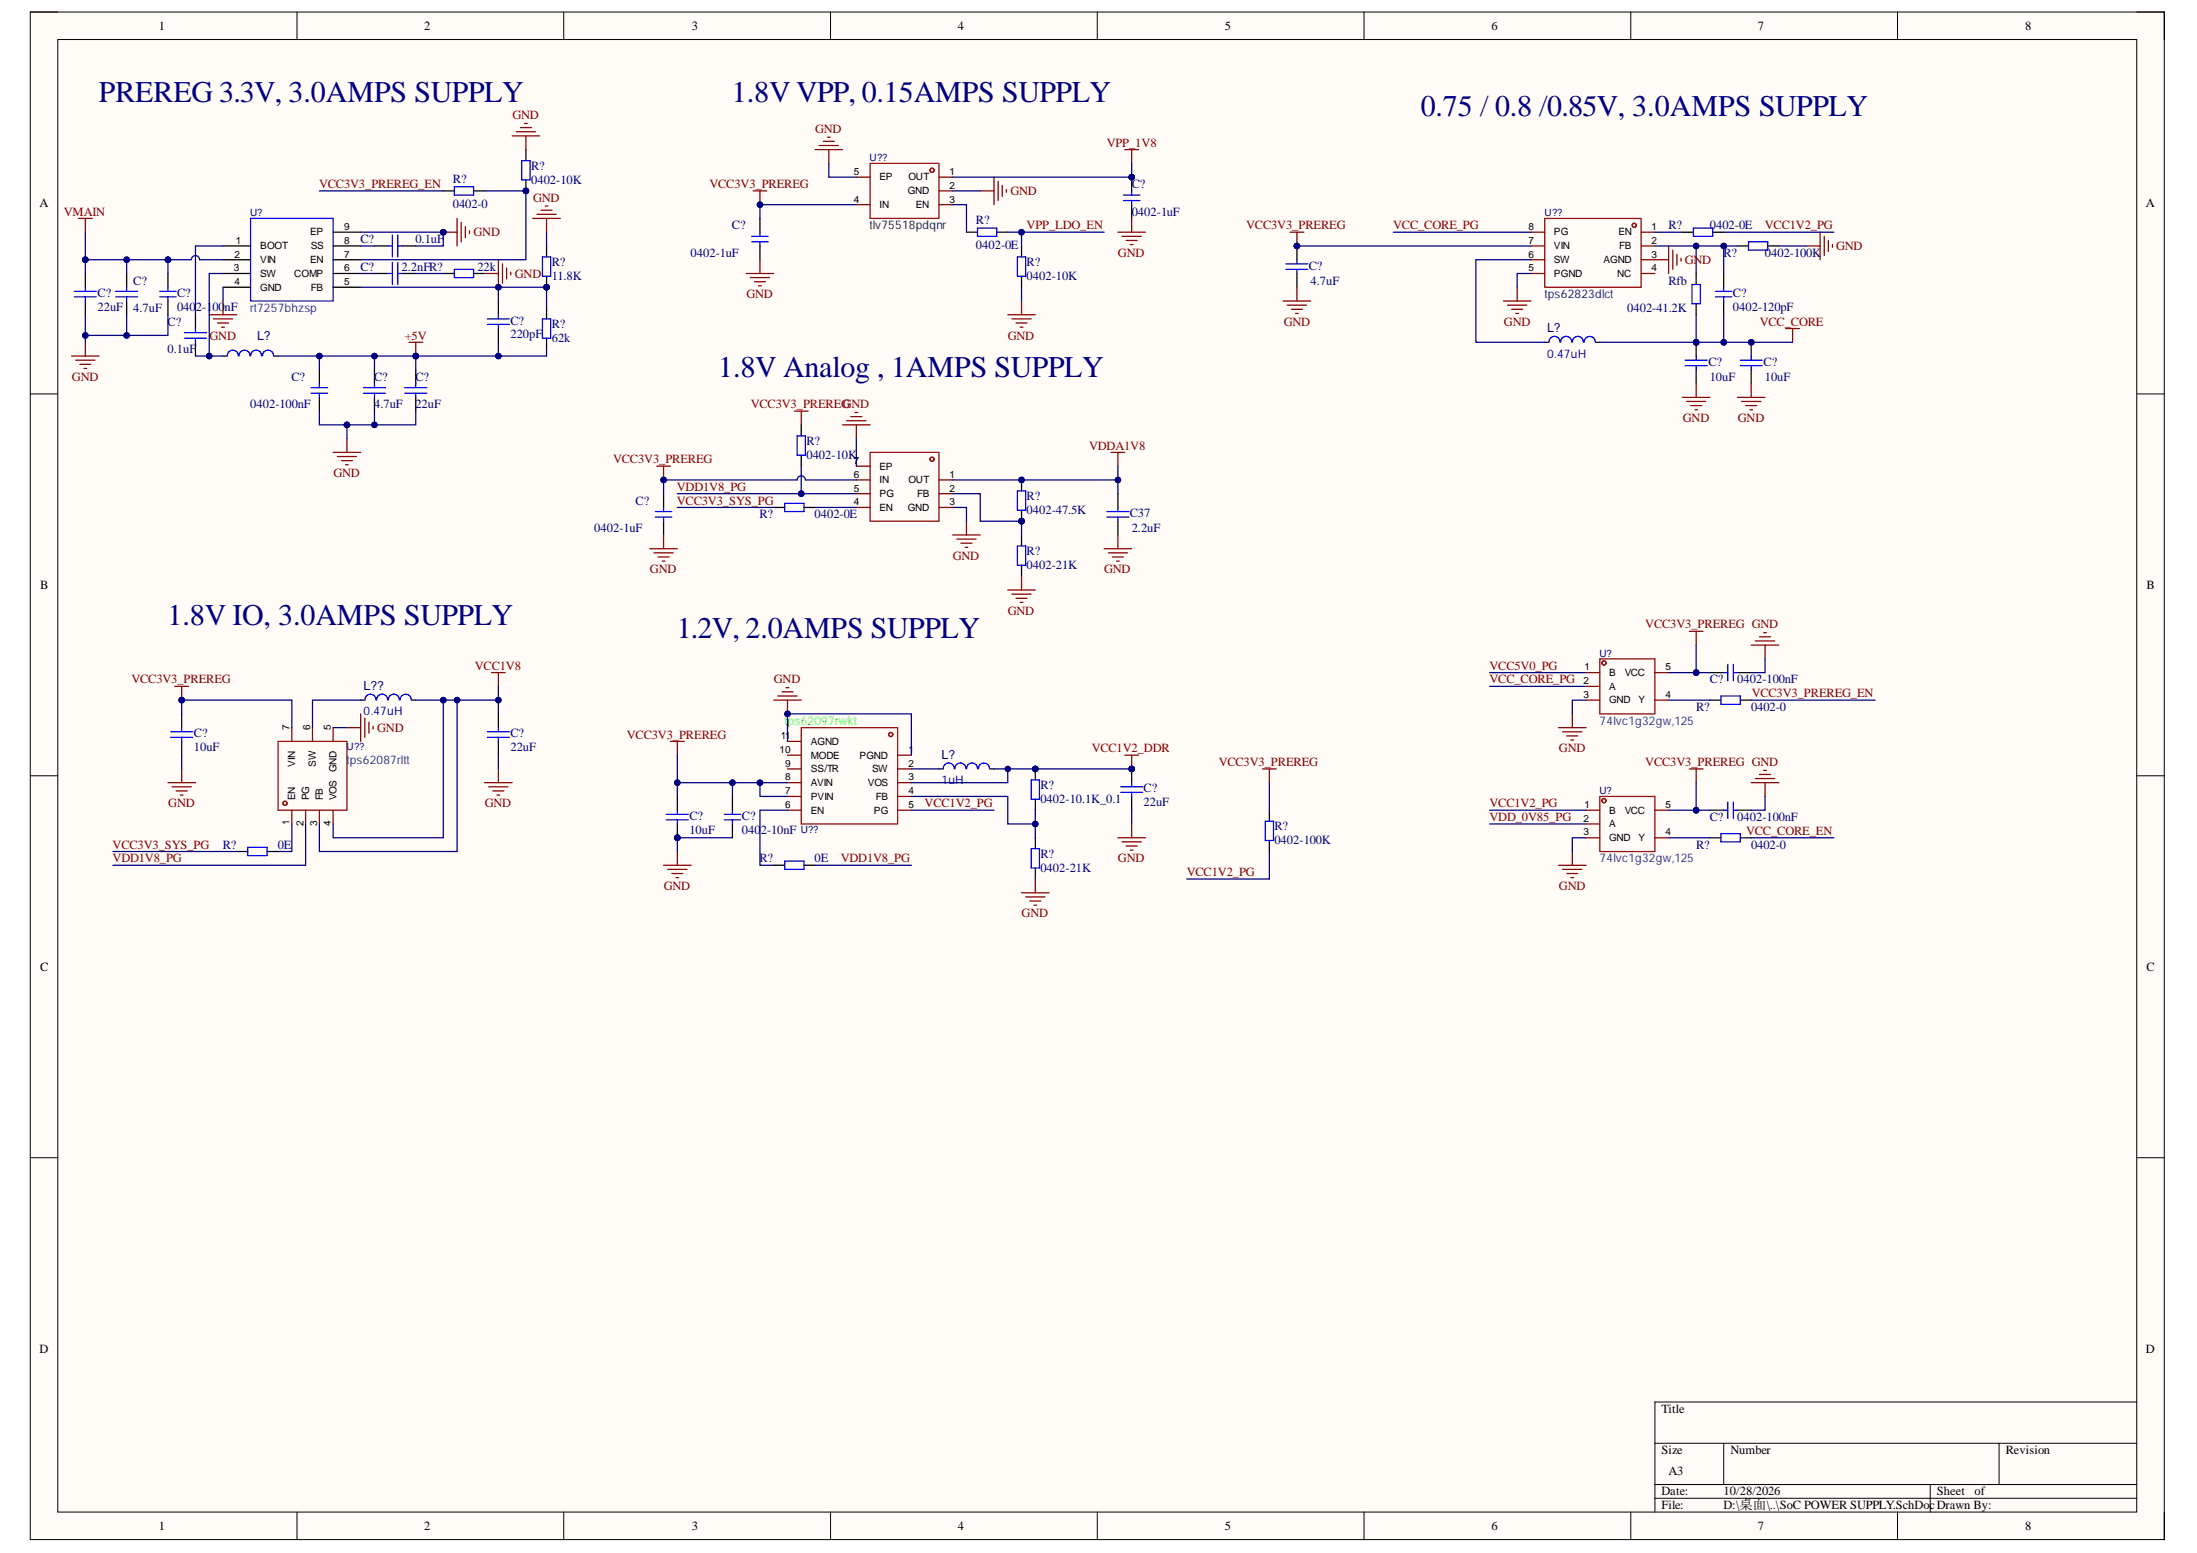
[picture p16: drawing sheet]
<svg xmlns="http://www.w3.org/2000/svg" width="297mm" height="210mm" viewBox="0 0 297 210" stroke-linecap="round" stroke-linejoin="round" font-family="sans-serif">
<defs><g id="words">
<g font-size="4.1" fill="#000080">
<text x="13.4" y="13.8">PREREG 3.3V, 3.0AMPS SUPPLY</text>
<text x="99" y="13.8">1.8V VPP, 0.15AMPS SUPPLY</text>
<text x="192.1" y="15.6">0.75 / 0.8 /0.85V, 3.0AMPS SUPPLY</text>
<text x="97.1" y="51">1.8V Analog , 1AMPS SUPPLY</text>
<text x="22.7" y="84.4">1.8V IO, 3.0AMPS SUPPLY</text>
<text x="91.5" y="86.3">1.2V, 2.0AMPS SUPPLY</text>
</g>
<g font-size="1.7">
<text x="21.5" y="4.1">1</text>
<text x="57.3" y="4.1">2</text>
<text x="93.5" y="4.1">3</text>
<text x="129.5" y="4.1">4</text>
<text x="165.6" y="4.1">5</text>
<text x="201.6" y="4.1">6</text>
<text x="237.7" y="4.1">7</text>
<text x="273.8" y="4.1">8</text>
<text x="5.3" y="28">A</text>
<text x="290.1" y="28">A</text>
<text x="5.4" y="79.6">B</text>
<text x="290.2" y="79.6">B</text>
<text x="5.4" y="131.2">C</text>
<text x="290.2" y="131.2">C</text>
<text x="5.3" y="182.8">D</text>
<text x="290.1" y="182.8">D</text>
<text x="224.7" y="190.9">Title</text>
<text x="224.7" y="196.5">Size</text>
<text x="234" y="196.5">Number</text>
<text x="271.2" y="196.5">Revision</text>
<text x="224.7" y="202.1">Date:</text>
<text x="224.7" y="203.9">File:</text>
<text x="225.6" y="199.3">A3</text>
<text x="233" y="202.1">10/28/2026</text>
<text x="233" y="203.9">D:\桌面\..\SoC POWER SUPPLY.SchDocDrawn By:</text>
<text x="261.9" y="202.1">Sheet</text>
<text x="266.9" y="202.1">of</text>
<text x="21.5" y="206.7">1</text>
<text x="57.3" y="206.7">2</text>
<text x="93.5" y="206.7">3</text>
<text x="129.5" y="206.7">4</text>
<text x="165.6" y="206.7">5</text>
<text x="201.6" y="206.7">6</text>
<text x="237.7" y="206.7">7</text>
<text x="273.8" y="206.7">8</text>
</g>
<g font-size="1.7" fill="#800000">
<text x="69.3" y="16.1">GND</text>
<text x="110.2" y="18">GND</text>
<text x="149.6" y="19.9">VPP_1V8</text>
<text x="8.6" y="29.2">VMAIN</text>
<text x="43.1" y="25.4">VCC3V3_PREREG_EN</text>
<text x="72.1" y="27.3">GND</text>
<text x="95.9" y="25.4">VCC3V3_PREREG</text>
<text x="136.6" y="26.4">GND</text>
<text x="64" y="31.9">GND</text>
<text x="138.8" y="31">VPP_LDO_EN</text>
<text x="151.1" y="34.7">GND</text>
<text x="168.5" y="31">VCC3V3_PREREG</text>
<text x="188.4" y="31">VCC_CORE_PG</text>
<text x="227.8" y="35.7">GND</text>
<text x="238.6" y="31">VCC1V2_PG</text>
<text x="248.2" y="33.8">GND</text>
<text x="69.6" y="37.5">GND</text>
<text x="100.9" y="40.3">GND</text>
<text x="28.3" y="45.9">GND</text>
<text x="54.7" y="45.9">+5V</text>
<text x="136.3" y="45.9">GND</text>
<text x="173.6" y="44">GND</text>
<text x="203.3" y="44">GND</text>
<text x="237.9" y="44">VCC_CORE</text>
<text x="9.7" y="51.5">GND</text>
<text x="101.5" y="55.2">VCC3V3_PREREG</text>
<text x="113.9" y="55.2">GND</text>
<text x="227.5" y="57">GND</text>
<text x="235" y="57">GND</text>
<text x="45.1" y="64.5">GND</text>
<text x="82.9" y="62.6">VCC3V3_PREREG</text>
<text x="147.3" y="60.8">VDDA1V8</text>
<text x="91.5" y="66.3">VDD1V8_PG</text>
<text x="91.5" y="68.2">VCC3V3_SYS_PG</text>
<text x="87.9" y="77.5">GND</text>
<text x="128.8" y="75.6">GND</text>
<text x="149.3" y="77.5">GND</text>
<text x="136.3" y="83.1">GND</text>
<text x="222.5" y="84.9">VCC3V3_PREREG GND</text>
<text x="17.8" y="92.4">VCC3V3_PREREG</text>
<text x="64.2" y="90.5">VCC1V8</text>
<text x="104.6" y="92.4">GND</text>
<text x="201.4" y="90.5">VCC5V0_PG</text>
<text x="201.4" y="92.4">VCC_CORE_PG</text>
<text x="236.8" y="94.2">VCC3V3_PREREG_EN</text>
<text x="51" y="98.9">GND</text>
<text x="84.8" y="99.8">VCC3V3_PREREG</text>
<text x="147.6" y="101.7">VCC1V2_DDR</text>
<text x="210.8" y="101.7">GND</text>
<text x="164.8" y="103.5">VCC3V3_PREREG</text>
<text x="222.5" y="103.5">VCC3V3_PREREG GND</text>
<text x="22.8" y="109.1">GND</text>
<text x="65.6" y="109.1">GND</text>
<text x="125" y="109.1">VCC1V2_PG</text>
<text x="201.4" y="109.1">VCC1V2_PG</text>
<text x="201.4" y="111">VDD_0V85_PG</text>
<text x="236.1" y="112.8">VCC_CORE_EN</text>
<text x="15.2" y="116.6">VDD1V8_PG</text>
<text x="15.2" y="114.7">VCC3V3_SYS_PG</text>
<text x="113.7" y="116.6">VDD1V8_PG</text>
<text x="151.1" y="116.6">GND</text>
<text x="160.5" y="118.4">VCC1V2_PG</text>
<text x="89.7" y="120.3">GND</text>
<text x="138.1" y="124">GND</text>
<text x="210.8" y="120.3">GND</text>
</g>
<g font-size="1.7" fill="#000080">
<text x="71.8" y="23">R?</text>
<text x="61.2" y="24.7">R?</text>
<text x="61.2" y="28.1">0402-0</text>
<text x="71.8" y="24.8">0402-10K</text>
<text x="153" y="25.4">C?</text>
<text x="153" y="29.2">0402-1uF</text>
<text x="48.7" y="32.9">C?</text>
<text x="56.2" y="32.9">0.1uF</text>
<text x="93.4" y="34.7">0402-1uF</text>
<text x="99" y="31">C?</text>
<text x="131.9" y="30.3">R?</text>
<text x="131.9" y="33.6">0402-0E</text>
<text x="225.6" y="31">R?</text>
<text x="231.2" y="31">0402-0E</text>
<text x="233" y="34.7">R?</text>
<text x="238.6" y="34.7">0402-100K</text>
<text x="13.2" y="40.1">C?</text>
<text x="18" y="38.5">C?</text>
<text x="23.9" y="40.1">C?</text>
<text x="48.7" y="36.6">C?</text>
<text x="54.3" y="36.6">2.2nFR?</text>
<text x="64.5" y="36.6">22k</text>
<text x="74.6" y="36">R?</text>
<text x="74.6" y="37.9">11.8K</text>
<text x="138.8" y="36">R?</text>
<text x="138.8" y="37.9">0402-10K</text>
<text x="176.9" y="36.4">C?</text>
<text x="177.2" y="38.5">4.7uF</text>
<text x="225.6" y="38.5">Rfb</text>
<text x="234.3" y="40.1">C?</text>
<text x="13.2" y="42">22uF</text>
<text x="18" y="42.2">4.7uF</text>
<text x="22.7" y="44">C?</text>
<text x="22.7" y="47.8">0.1uF</text>
<text x="23.9" y="42">0402-100nF</text>
<text x="34.8" y="45.9">L?</text>
<text x="69" y="43.9">C?</text>
<text x="69" y="45.7">220pF</text>
<text x="74.6" y="44.4">R?</text>
<text x="74.6" y="46.2">62k</text>
<text x="209.2" y="44.9">L?</text>
<text x="220" y="42.2">0402-41.2K</text>
<text x="234.3" y="42">0402-120pF</text>
<text x="39.4" y="51.5">C?</text>
<text x="50.6" y="51.5">C?</text>
<text x="56.2" y="51.5">C?</text>
<text x="231" y="49.4">C?</text>
<text x="231.2" y="51.5">10uF</text>
<text x="238.4" y="49.4">C?</text>
<text x="238.6" y="51.5">10uF</text>
<text x="33.8" y="55.2">0402-100nF</text>
<text x="50.6" y="55.2">4.7uF</text>
<text x="56.2" y="55.2">22uF</text>
<text x="109" y="60.2">R?</text>
<text x="109" y="62">0402-10K</text>
<text x="80.4" y="71.9">0402-1uF</text>
<text x="85.9" y="68.2">C?</text>
<text x="102.7" y="70.1">R?</text>
<text x="110.1" y="70.1">0402-0E</text>
<text x="138.8" y="67.6">R?</text>
<text x="138.8" y="69.5">0402-47.5K</text>
<text x="152.8" y="69.9">C37</text>
<text x="153" y="71.9">2.2uF</text>
<text x="138.8" y="75.1">R?</text>
<text x="138.8" y="76.9">0402-21K</text>
<text x="49.1" y="93.2">L??</text>
<text x="231.2" y="92.4">C?</text>
<text x="234.9" y="92.4">0402-100nF</text>
<text x="26.2" y="99.6">C?</text>
<text x="26.2" y="101.5">10uF</text>
<text x="69" y="99.6">C?</text>
<text x="69" y="101.5">22uF</text>
<text x="229.3" y="96.1">R?</text>
<text x="236.7" y="96.1">0402-0</text>
<text x="127.3" y="102.5">L?</text>
<text x="140.7" y="106.7">R?</text>
<text x="154.6" y="107.1">C?</text>
<text x="93.2" y="110.8">C?</text>
<text x="93.2" y="112.7">10uF</text>
<text x="100.3" y="110.8">C?</text>
<text x="100.3" y="112.7">0402-10nF</text>
<text x="140.7" y="108.5">0402-10.1K_0.1</text>
<text x="154.6" y="108.9">22uF</text>
<text x="172.3" y="112.2">R?</text>
<text x="231.2" y="111">C?</text>
<text x="234.9" y="111">0402-100nF</text>
<text x="30.1" y="114.7">R?</text>
<text x="37.6" y="114.7">0E</text>
<text x="102.7" y="116.6">R?</text>
<text x="110.1" y="116.6">0E</text>
<text x="140.7" y="116">R?</text>
<text x="140.7" y="117.8">0402-21K</text>
<text x="172.3" y="114.1">0402-100K</text>
<text x="229.3" y="114.7">R?</text>
<text x="236.7" y="114.7">0402-0</text>
</g>
<text font-size="1.6" fill="#0c343d" x="117.6" y="31">tlv75518pdqnr</text>
<text font-size="1.6" fill="#073763" x="208.8" y="40.3">tps62823dlct</text>
<g font-size="1.6" fill="#1c4587">
<text x="33.8" y="42.2">rt7257bhzsp</text>
<text x="216.3" y="98">74lvc1g32gw,125</text>
<text x="46.9" y="103.2">t</text>
<text x="47.3" y="103.2">ps62087rltt</text>
<text x="216.3" y="116.6">74lvc1g32gw,125</text>
</g>
<g font-size="1.6" fill="#00f">
<text x="209.2" y="48.3">0.47uH</text>
<text x="49.1" y="96.7">0.47uH</text>
<text x="127.3" y="106">1uH</text>
</g>
<g font-size="1.6" fill="#0f0">
<text x="106.1" y="98">t</text>
<text x="106.5" y="98">ps62097rwkt</text>
</g>
<g font-size="1.4">
<text x="115.5" y="23.7">5</text>
<text x="128.4" y="23.7">1</text>
<text x="115.5" y="27.4">4</text>
<text x="118.9" y="28.1">IN</text>
<text x="118.9" y="24.3">EP</text>
<text x="122.7" y="26.2">GND</text>
<text x="122.8" y="24.3">OUT</text>
<text x="123.8" y="28.1">EN</text>
<text x="128.4" y="25.5">2</text>
<text x="128.4" y="27.4">3</text>
<text x="31.7" y="34.8">2</text>
<text x="31.9" y="33">1</text>
<text x="35.2" y="33.7">BOOT</text>
<text x="35.2" y="35.6">VIN</text>
<text x="42" y="35.6">EN</text>
<text x="42" y="31.8">EP</text>
<text x="42" y="33.7">SS</text>
<text x="46.5" y="34.8">7</text>
<text x="46.5" y="33">8</text>
<text x="46.5" y="31.1">9</text>
<text x="206.6" y="34.8">6</text>
<text x="206.6" y="33">7</text>
<text x="206.6" y="31.1">8</text>
<text x="210.1" y="35.6">SW</text>
<text x="210.1" y="33.7">VIN</text>
<text x="210.1" y="31.8">PG</text>
<text x="216.8" y="35.6">AGND</text>
<text x="218.8" y="31.8">EN</text>
<text x="218.9" y="33.7">FB</text>
<text x="223.3" y="31.1">1</text>
<text x="223.3" y="33">2</text>
<text x="223.3" y="34.8">3</text>
<text x="31.6" y="36.7">3</text>
<text x="31.7" y="38.5">4</text>
<text x="35.2" y="37.4">SW</text>
<text x="35.2" y="39.3">GND</text>
<text x="39.8" y="37.4">COMP</text>
<text x="42" y="39.3">FB</text>
<text x="46.5" y="38.5">5</text>
<text x="46.5" y="36.7">6</text>
<text x="206.6" y="36.7">5</text>
<text x="210.1" y="37.4">PGND</text>
<text x="218.6" y="37.4">NC</text>
<text x="223.3" y="36.7">4</text>
<text x="115.5" y="64.6">6</text>
<text x="115.5" y="62.7">7</text>
<text x="118.9" y="65.3">IN</text>
<text x="118.9" y="63.5">EP</text>
<text x="122.8" y="65.3">OUT</text>
<text x="128.4" y="64.6">1</text>
<text x="115.5" y="68.3">4</text>
<text x="115.5" y="66.4">5</text>
<text x="118.9" y="69.1">EN</text>
<text x="118.9" y="67.2">PG</text>
<text x="122.7" y="69.1">GND</text>
<text x="124" y="67.2">FB</text>
<text x="128.4" y="66.4">2</text>
<text x="128.4" y="68.3">3</text>
<text x="214.1" y="92.5">2</text>
<text x="214.1" y="94.3">3</text>
<text x="214.2" y="90.6">1</text>
<text x="217.5" y="91.4">B</text>
<text x="217.5" y="93.2">A</text>
<text x="217.5" y="95.1">GND</text>
<text x="219.7" y="91.4">VCC</text>
<text x="221.5" y="95.1">Y</text>
<text x="225.2" y="94.3">4</text>
<text x="225.2" y="90.6">5</text>
<text x="39.2" y="98.7" transform="rotate(-90 39.2 98.7)">7</text>
<text x="42" y="98.7" transform="rotate(-90 42 98.7)">6</text>
<text x="44.7" y="98.7" transform="rotate(-90 44.7 98.7)">5</text>
<text x="105.4" y="101.8">10</text>
<text x="105.6" y="99.9">11</text>
<text x="109.6" y="100.7">AGND</text>
<text x="122.8" y="101.8">1</text>
<text x="39.9" y="103.6" transform="rotate(-90 39.9 103.6)">VIN</text>
<text x="42.7" y="103.6" transform="rotate(-90 42.7 103.6)">SW</text>
<text x="45.5" y="104.4" transform="rotate(-90 45.5 104.4)">GND</text>
<text x="106.2" y="103.6">9</text>
<text x="106.2" y="105.5">8</text>
<text x="106.2" y="107.3">7</text>
<text x="109.6" y="102.5">MODE</text>
<text x="109.6" y="104.4">SS/TR</text>
<text x="109.6" y="106.2">AVIN</text>
<text x="116.2" y="102.5">PGND</text>
<text x="117.3" y="106.2">VOS</text>
<text x="117.9" y="104.4">SW</text>
<text x="122.8" y="107.3">4</text>
<text x="122.8" y="105.5">3</text>
<text x="122.8" y="103.6">2</text>
<text x="39.2" y="111.5" transform="rotate(-90 39.2 111.5)">1</text>
<text x="39.9" y="108.2" transform="rotate(-90 39.9 108.2)">EN</text>
<text x="41" y="111.7" transform="rotate(-90 41 111.7)">2</text>
<text x="41.8" y="108.2" transform="rotate(-90 41.8 108.2)">PG</text>
<text x="42.9" y="111.7" transform="rotate(-90 42.9 111.7)">3</text>
<text x="43.6" y="108.2" transform="rotate(-90 43.6 108.2)">FB</text>
<text x="44.7" y="111.7" transform="rotate(-90 44.7 111.7)">4</text>
<text x="45.5" y="108.2" transform="rotate(-90 45.5 108.2)">VOS</text>
<text x="106.2" y="109.2">6</text>
<text x="109.6" y="108.1">PVIN</text>
<text x="109.6" y="110">EN</text>
<text x="118.2" y="110">PG</text>
<text x="118.4" y="108.1">FB</text>
<text x="122.8" y="109.2">5</text>
<text x="214.1" y="111.1">2</text>
<text x="214.1" y="112.9">3</text>
<text x="214.2" y="109.2">1</text>
<text x="217.5" y="110">B</text>
<text x="217.5" y="111.8">A</text>
<text x="217.5" y="113.7">GND</text>
<text x="219.7" y="110">VCC</text>
<text x="221.5" y="113.7">Y</text>
<text x="225.2" y="112.9">4</text>
<text x="225.2" y="109.2">5</text>
</g>
<g font-size="1.4" fill="#000080">
<text x="117.6" y="21.8">U??</text>
<text x="33.8" y="29.2">U?</text>
<text x="208.8" y="29.2">U??</text>
<text x="216.3" y="88.7">U?</text>
<text x="46.9" y="101.4">U??</text>
<text x="216.3" y="107.3">U?</text>
<text x="108.3" y="112.6">U??</text>
</g>
</g></defs>
<path d="M4.1 1.6h288.5v206.5h-288.5z" fill-rule="evenodd" fill="#fffcf8"/>
<path d="M4.1 1.6h288.5v206.5h-288.5z" fill="none" stroke="#000" stroke-width=".14"/>
<path d="M7.8 5.3h281.1v199.1h-281.1z" fill-rule="evenodd" fill="#fffcf8"/>
<g fill="none" stroke="#000" stroke-width=".14">
<path d="M4.1 1.6h3.7M7.8 5.3h281.1v199.1h-281.1zM40.2 1.6v3.7M76.2 1.6v3.7M112.3 1.6v3.7M148.4 1.6v3.7M184.4 1.6v3.7M220.5 1.6v3.7M256.5 1.6v3.7M288.9 1.6h3.7v3.7M4.1 53.2h3.7M288.9 53.2h3.7"/>
<path d="M4.1 104.9h3.7M288.9 104.9h3.7M4.1 156.5h3.7M288.9 156.5h3.7M223.7 195.1h65.2M233 195.1v5.6M270.3 195.1v5.6M288.9 189.5h-65.2v14.9M40.2 204.4v3.7M76.2 204.4v3.7M112.3 204.4v3.7M148.4 204.4v3.7"/>
<path d="M184.4 204.4v3.7M220.5 204.4v3.7M223.7 200.7h65.2M223.7 202.5h65.2M256.5 204.4v3.7M261 200.7v3.7M292.6 204.4v3.7"/>
</g>
<path d="M9.7 48.1h3.7M10.2 48.7h2.6M10.8 49.2h1.5M11.3 49.8h.4M11.5 46.3v1.8" fill="none" stroke="#800000" stroke-width=".17"/>
<path d="M26.4 42.5v1.9M26.4 46.3v1.8M73.9 41.6v1.5M73.9 45.7v1.5" fill="none" stroke="#000" stroke-width=".17"/>
<path d="M24.9 45h3M24.9 45.7h3M26.4 44.4v.6M26.4 45.7v.6M73.3 43.1h1.2v2.6h-1.2z" fill="none" stroke="#00f" stroke-width=".17"/>
<circle cx="73.9" cy="38.8" r=".37" fill="#000080"/>
<circle cx="73.9" cy="38.8" r=".37" fill="none" stroke="#000080" stroke-width=".14"/>
<path d="M73.9 37.3v1.5" fill="none" stroke="#000" stroke-width=".17"/>
<circle cx="73.9" cy="38.8" r=".37" fill="#000080"/>
<circle cx="73.9" cy="38.8" r=".37" fill="none" stroke="#000080" stroke-width=".14"/>
<g fill="none" stroke="#000" stroke-width=".17">
<path d="M11.5 37v1.8M17.1 37v1.8M30.2 37h3.7M30.2 33.2h3.7M30.2 35.1h3.7M30.2 38.8h3.7M45 37h3.8M45 33.2h3.8M45 35.1h3.8M45 38.8h3.8M45 31.4h3.8M50.6 37h1.9"/>
<path d="M54.3 37h1.9M59.9 37h1.5M64 37h1.5M73.9 33.2v1.5M11.5 40.7v1.8M17.1 40.7v1.8M30.2 48.1h.5M37 48.1h.6M67.4 40.7v1.8M67.4 44.4v1.9"/>
</g>
<g fill="none" stroke="#00f" stroke-width=".17">
<path d="M10 39.4h3M11.5 38.8v.6M15.6 39.4h3M17.1 38.8v.6M33.9 29.5h11.1v11.2h-11.1zM52.5 37h.5M53 35.5v2.9M53.8 35.5v2.9M53.8 37h.5M61.4 36.4h2.6v1.1h-2.6zM73.3 34.7h1.2v2.6h-1.2zM10 40.1h3"/>
<path d="M11.5 40.1v.6M15.6 40.1h3M17.1 40.1v.6M30.7 48.1a.74 .74 0 0 1 .8-.8 .74 .74 0 0 1 .7 .8M32.3 48.1a.75 .75 0 0 1 .8-.8 .75 .75 0 0 1 .7 .8M33.9 48.1a.74 .74 0 0 1 .7-.8 .74 .74 0 0 1 .8 .8M35.5 48.1a.75 .75 0 0 1 .7-.8 .75 .75 0 0 1 .8 .8M65.9 43.1h3M65.9 43.8h3M67.4 42.5v.6M67.4 43.8v.6"/>
</g>
<path d="M46.9 59.3v1.8M55.3 46.3h1.8M56.2 46.3v1.8M45 61.1h3.8M45.6 61.7h2.6M46.2 62.3h1.4M46.7 62.8h.4" fill="none" stroke="#800000" stroke-width=".17"/>
<circle cx="56.2" cy="48.1" r=".37" fill="#000080"/>
<circle cx="56.2" cy="48.1" r=".37" fill="none" stroke="#000080" stroke-width=".14"/>
<path d="M50.6 33.2h1.9M54.3 33.2h1.9M50.6 50v1.8M50.6 53.7v1.9M56.2 50v1.8M56.2 53.7v1.9" fill="none" stroke="#000" stroke-width=".17"/>
<path d="M52.5 33.2h.5M53 31.8v2.9M53.8 31.8v2.9M53.8 33.2h.5M49.1 52.4h3M49.1 53.1h3M50.6 51.8v.6M50.6 53.1v.6M54.7 52.4h3M54.7 53.1h3M56.2 51.8v.6M56.2 53.1v.6" fill="none" stroke="#00f" stroke-width=".17"/>
<path d="M59.9 31.4h1.9M61.8 29.5v3.7M62.4 30.1v2.6M62.9 30.6v1.5M63.5 31.2v.4" fill="none" stroke="#800000" stroke-width=".17"/>
<circle cx="59.9" cy="31.4" r=".37" fill="#000080"/>
<circle cx="59.9" cy="31.4" r=".37" fill="none" stroke="#000080" stroke-width=".14"/>
<g fill="none" stroke="#800000" stroke-width=".17">
<path d="M10.6 29.5h1.9M11.5 29.5v1.9M65.5 37h1.9M67.4 35.1v3.7M67.9 35.7v2.6M68.5 36.2v1.5M69.1 36.8v.3M28.3 42.5h3.7M28.8 43.1h2.7M29.4 43.7h1.5M30 44.2h.3M30.2 40.7v1.8"/>
<path d="M23.6 92.8h1.9M24.6 92.8v1.8"/>
</g>
<g fill="none" stroke="#a00000" stroke-width=".17">
<path d="M37.6 100.2h9.3v9.3h-9.3z"/>
<circle cx="38.5" cy="108.6" r=".28"/>
</g>
<path d="M39.5 98.3v1.9M42.2 98.3v1.9M45 98.3v1.9M39.5 109.5v1.9M41.3 109.5v1.9M43.2 109.5v1.9M45 109.5v1.9" fill="none" stroke="#800" stroke-width=".17"/>
<circle cx="24.6" cy="94.6" r=".37" fill="#000080"/>
<circle cx="24.6" cy="94.6" r=".37" fill="none" stroke="#000080" stroke-width=".14"/>
<path d="M24.6 96.5v1.8M48.8 94.6h.5M55.7 94.6h.5M67.4 96.5v1.8M24.6 100.2v1.9M32 115.1h1.5M36.1 115.1h1.5M67.4 100.2v1.9" fill="none" stroke="#000" stroke-width=".17"/>
<g fill="none" stroke="#00f" stroke-width=".17">
<path d="M23.1 98.9h3M23.1 99.6h3M24.6 98.3v.6M24.6 99.6v.6M49.3 94.6a.75 .75 0 0 1 .8-.8 .75 .75 0 0 1 .7 .8M50.9 94.6a.75 .75 0 0 1 .8-.8 .75 .75 0 0 1 .7 .8M52.5 94.6a.74 .74 0 0 1 .7-.8 .74 .74 0 0 1 .8 .8M54.1 94.6a.75 .75 0 0 1 .8-.8 .75 .75 0 0 1 .7 .8M65.9 98.9h3M65.9 99.6h3M67.4 98.3v.6M67.4 99.6v.6"/>
<path d="M33.5 114.5h2.6v1.1h-2.6z"/>
</g>
<g fill="none" stroke="#800000" stroke-width=".17">
<path d="M46.9 98.3h1.9M48.8 96.5v3.7M49.3 97v2.6M49.9 97.6v1.5M50.4 98.2v.3M66.5 90.9h1.8M67.4 90.9v1.9M22.7 105.8h3.7M23.3 106.3h2.6M23.8 106.9h1.5M24.4 107.5h.4M24.6 103.9v1.9"/>
<path d="M65.5 105.8h3.7M66.1 106.3h2.6M66.6 106.9h1.5M67.2 107.5h.4M67.4 103.9v1.9M90.6 100.2h1.9M91.6 100.2v1.9"/>
</g>
<path d="M106.5 100.2h1.8M106.5 102.1h1.8M106.5 103.9h1.8M106.5 105.8h1.8M106.5 107.6h1.8M106.5 109.5h1.8M121.4 102.1h1.8M121.4 103.9h1.8M121.4 105.8h1.8M121.4 107.6h1.8M121.4 109.5h1.8" fill="none" stroke="#800" stroke-width=".17"/>
<g fill="none" stroke="#a00000" stroke-width=".17">
<path d="M108.3 98.3h13.1v13.1h-13.1z"/>
<circle cx="120.4" cy="99.3" r=".28"/>
</g>
<circle cx="91.6" cy="113.2" r=".37" fill="#000080"/>
<circle cx="91.6" cy="113.2" r=".37" fill="none" stroke="#000080" stroke-width=".14"/>
<path d="M91.6 111.4v1.8" fill="none" stroke="#000" stroke-width=".17"/>
<circle cx="91.6" cy="113.2" r=".37" fill="#000080"/>
<circle cx="91.6" cy="113.2" r=".37" fill="none" stroke="#000080" stroke-width=".14"/>
<path d="M91.6 107.6v1.9M99 107.6v1.9M99 111.4v1.8" fill="none" stroke="#000" stroke-width=".17"/>
<path d="M90.1 110.1h3M90.1 110.8h3M91.6 109.5v.6M91.6 110.8v.6M97.9 110.1h2.2M97.9 110.8h2.2M99 109.5v.6M99 110.8v.6" fill="none" stroke="#00f" stroke-width=".17"/>
<path d="M104.6 94.6h3.7M105.2 94.1h2.6M105.7 93.5h1.5M106.3 93h.4M106.5 94.6v1.9M89.7 116.9h3.7M90.3 117.5h2.6M90.8 118.1h1.5M91.4 118.6h.4M91.6 115.1v1.8" fill="none" stroke="#800000" stroke-width=".17"/>
<circle cx="106.5" cy="96.5" r=".37" fill="#000080"/>
<circle cx="106.5" cy="96.5" r=".37" fill="none" stroke="#000080" stroke-width=".14"/>
<path d="M104.6 116.9h1.5M108.7 116.9h1.5M140 113.2v1.5M140 117.3v1.5" fill="none" stroke="#000" stroke-width=".17"/>
<path d="M106.1 116.4h2.6v1.1h-2.6zM139.4 114.7h1.1v2.6h-1.1z" fill="none" stroke="#00f" stroke-width=".17"/>
<circle cx="140" cy="103.9" r=".37" fill="#000080"/>
<circle cx="140" cy="103.9" r=".37" fill="none" stroke="#000080" stroke-width=".14"/>
<path d="M140 103.9v1.5M140 108v1.5" fill="none" stroke="#000" stroke-width=".17"/>
<circle cx="140" cy="103.9" r=".37" fill="#000080"/>
<circle cx="140" cy="103.9" r=".37" fill="none" stroke="#000080" stroke-width=".14"/>
<path d="M127.5 103.9a.75 .75 0 0 1 .8-.8 .75 .75 0 0 1 .7 .8M129.1 103.9a.75 .75 0 0 1 .7-.8 .75 .75 0 0 1 .8 .8M130.7 103.9a.74 .74 0 0 1 .7-.8 .74 .74 0 0 1 .8 .8M132.3 103.9a.75 .75 0 0 1 .7-.8 .75 .75 0 0 1 .8 .8M139.4 105.4h1.1v2.6h-1.1z" fill="none" stroke="#00f" stroke-width=".17"/>
<path d="M126.9 103.9h.6M133.8 103.9h.6" fill="none" stroke="#000" stroke-width=".17"/>
<path d="M140 118.8v1.9M138.1 120.7h3.7M138.7 121.2h2.6M139.2 121.8h1.5M139.8 122.3h.4" fill="none" stroke="#800000" stroke-width=".17"/>
<circle cx="153" cy="103.9" r=".37" fill="#000080"/>
<circle cx="153" cy="103.9" r=".37" fill="none" stroke="#000080" stroke-width=".14"/>
<path d="M153 103.9v1.9M153 107.6v1.9" fill="none" stroke="#000" stroke-width=".17"/>
<circle cx="153" cy="103.9" r=".37" fill="#000080"/>
<circle cx="153" cy="103.9" r=".37" fill="none" stroke="#000080" stroke-width=".14"/>
<path d="M151.5 106.3h3M151.5 107.1h3M153 105.8v.5M153 107.1v.5" fill="none" stroke="#00f" stroke-width=".17"/>
<path d="M151.1 113.2h3.8M151.7 113.8h2.6M152.1 102.1h1.8M152.3 114.3h1.4M152.8 114.9h.4M153 102.1v1.8M153 111.4v1.8" fill="none" stroke="#800000" stroke-width=".17"/>
<circle cx="153" cy="103.9" r=".37" fill="#000080"/>
<circle cx="153" cy="103.9" r=".37" fill="none" stroke="#000080" stroke-width=".14"/>
<path d="M22.7 37v1.8M102.7 29.5v1.9M102.7 33.2v1.9M22.7 40.7v1.8M43.2 50v1.8M43.2 53.7v1.9M171.6 109.5v1.5M171.6 113.6v1.5" fill="none" stroke="#000" stroke-width=".17"/>
<g fill="none" stroke="#00f" stroke-width=".17">
<path d="M21.6 39.4h2.2M22.7 38.8v.6M101.6 31.9h2.3M101.6 32.7h2.3M102.7 31.4v.5M102.7 32.7v.5M21.6 40.1h2.2M22.7 40.1v.6M42.1 52.4h2.2M42.1 53.1h2.2M43.2 51.8v.6M43.2 53.1v.6"/>
<path d="M171.1 111h1.1v2.6h-1.1z"/>
</g>
<path d="M101.8 25.8h1.9M102.7 25.8v1.9M170.7 103.9h1.8M171.6 103.9v1.9" fill="none" stroke="#800000" stroke-width=".17"/>
<g fill="none" stroke="#a00000" stroke-width=".17">
<path d="M117.6 22.1h9.3v7.4h-9.3z"/>
<circle cx="126" cy="23" r=".28"/>
</g>
<path d="M115.8 23.9h1.8M115.8 27.7h1.8M126.9 23.9h1.9M126.9 25.8h1.9M126.9 27.7h1.9" fill="none" stroke="#800" stroke-width=".17"/>
<circle cx="102.7" cy="27.7" r=".37" fill="#000080"/>
<circle cx="102.7" cy="27.7" r=".37" fill="none" stroke="#000080" stroke-width=".14"/>
<g fill="none" stroke="#800000" stroke-width=".17">
<path d="M110.8 19.7h2.6M111.3 19.1h1.5M111.9 18.5h.3M100.9 37h3.7M101.4 37.5h2.7M102 38.1h1.5M102.6 38.6h.3M102.7 35.1v1.9M110.2 20.2h3.7M112.1 20.2v1.9M132.5 25.8h1.9M134.4 23.9v3.8"/>
<path d="M135 24.5v2.6M135.5 25.1v1.4M136.1 25.6v.4M136.3 42.5h3.7M136.8 43.1h2.6M137.4 43.7h1.5M137.9 44.2h.4M138.1 40.7v1.8"/>
</g>
<path d="M130.7 31.4h1.5M134.8 31.4h1.5M138.1 33.2v1.5M138.1 37.3v1.5" fill="none" stroke="#000" stroke-width=".17"/>
<path d="M132.2 30.8h2.6v1.1h-2.6zM137.6 34.7h1.1v2.6h-1.1z" fill="none" stroke="#00f" stroke-width=".17"/>
<circle cx="153" cy="23.9" r=".37" fill="#000080"/>
<circle cx="153" cy="23.9" r=".37" fill="none" stroke="#000080" stroke-width=".14"/>
<path d="M153 23.9v1.9" fill="none" stroke="#000" stroke-width=".17"/>
<circle cx="153" cy="23.9" r=".37" fill="#000080"/>
<circle cx="153" cy="23.9" r=".37" fill="none" stroke="#000080" stroke-width=".14"/>
<path d="M153 27.7v1.8" fill="none" stroke="#000" stroke-width=".17"/>
<path d="M151.9 26.4h2.2M151.9 27.1h2.2M153 25.8v.6M153 27.1v.6" fill="none" stroke="#00f" stroke-width=".17"/>
<path d="M151.1 31.4h3.8M151.7 31.9h2.6M152.1 20.2h1.8M152.3 32.5h1.4M152.8 33.1h.4M153 20.2v1.9M153 29.5v1.9M88.8 63h1.8M89.7 63v1.9" fill="none" stroke="#800000" stroke-width=".17"/>
<g fill="none" stroke="#a00000" stroke-width=".17">
<path d="M117.6 61.1h9.3v9.3h-9.3z"/>
<circle cx="126" cy="62.1" r=".28"/>
</g>
<path d="M115.8 64.9h1.8M115.8 66.7h1.8M115.8 68.6h1.8M115.8 63h1.8M126.9 64.9h1.9M126.9 66.7h1.9M126.9 68.6h1.9" fill="none" stroke="#800" stroke-width=".17"/>
<circle cx="89.7" cy="64.9" r=".37" fill="#000080"/>
<circle cx="89.7" cy="64.9" r=".37" fill="none" stroke="#000080" stroke-width=".14"/>
<path d="M108.3 57.4v1.5M89.7 66.7v1.9M89.7 70.4v1.9M104.6 68.6h1.5M108.3 61.5v1.5M108.7 68.6h1.5" fill="none" stroke="#000" stroke-width=".17"/>
<path d="M107.8 58.9h1.1v2.6h-1.1zM88.6 69.1h2.2M88.6 69.9h2.2M89.7 68.6v.5M89.7 69.9v.5M106.1 68h2.6v1.1h-2.6z" fill="none" stroke="#00f" stroke-width=".17"/>
<path d="M107.4 55.6h1.9M108.3 55.6v1.8M87.9 74.2h3.7M88.4 74.7h2.6M89 75.3h1.5M89.5 75.8h.4M89.7 72.3v1.9" fill="none" stroke="#800000" stroke-width=".17"/>
<circle cx="138.1" cy="70.4" r=".37" fill="#000080"/>
<circle cx="138.1" cy="70.4" r=".37" fill="none" stroke="#000080" stroke-width=".14"/>
<circle cx="138.1" cy="64.9" r=".37" fill="#000080"/>
<circle cx="138.1" cy="64.9" r=".37" fill="none" stroke="#000080" stroke-width=".14"/>
<path d="M138.1 69v1.4" fill="none" stroke="#000" stroke-width=".17"/>
<circle cx="138.1" cy="70.4" r=".37" fill="#000080"/>
<circle cx="138.1" cy="70.4" r=".37" fill="none" stroke="#000080" stroke-width=".14"/>
<path d="M138.1 64.9v1.5" fill="none" stroke="#000" stroke-width=".17"/>
<circle cx="138.1" cy="64.9" r=".37" fill="#000080"/>
<circle cx="138.1" cy="64.9" r=".37" fill="none" stroke="#000080" stroke-width=".14"/>
<path d="M137.6 66.4h1.1v2.6h-1.1zM137.6 73.8h1.1v2.6h-1.1zM149.7 69.1h2.9M149.7 69.9h2.9M151.1 68.6v.5M151.1 69.9v.5" fill="none" stroke="#00f" stroke-width=".17"/>
<path d="M138.1 72.3v1.5M138.1 76.4v1.5M151.1 66.7v1.9M151.1 70.4v1.9" fill="none" stroke="#000" stroke-width=".17"/>
<g fill="none" stroke="#800000" stroke-width=".17">
<path d="M113.9 57.4h3.7M114.5 56.9h2.6M115 56.3h1.5M115.6 55.8h.4M115.8 57.4v1.9M128.8 72.3h3.7M129.4 72.9h2.6M129.9 73.4h1.5M130.5 74h.4M130.7 70.4v1.9M136.3 79.7h3.7M138.1 77.9v1.8"/>
<path d="M149.3 74.2h3.7M149.8 74.7h2.6M150.2 61.1h1.9M150.4 75.3h1.5M151 75.8h.3M151.1 61.1v1.9M151.1 72.3v1.9M136.8 80.3h2.6M137.4 80.9h1.5M137.9 81.4h.4"/>
</g>
<g fill="none" stroke="#a00000" stroke-width=".17">
<path d="M208.9 29.5h13v9.3h-13z"/>
<circle cx="220.9" cy="30.5" r=".28"/>
<circle cx="221" cy="30.5" r=".28"/>
</g>
<path d="M207 31.4h1.9M207 33.2h1.9M207 35.1h1.9M207 37h1.9M221.9 31.4h1.8M221.9 33.2h1.8M221.9 35.1h1.8M221.9 37h1.8" fill="none" stroke="#800" stroke-width=".17"/>
<path d="M56.2 37h3.7M73.9 31.4v1.8M73.9 38.8v2.8" fill="none" stroke="#000080" stroke-width=".17"/>
<circle cx="73.9" cy="38.8" r=".37" fill="#000080"/>
<circle cx="73.9" cy="38.8" r=".37" fill="none" stroke="#000080" stroke-width=".14"/>
<path d="M11.5 42.5v2.8" fill="none" stroke="#000080" stroke-width=".17"/>
<circle cx="11.5" cy="45.3" r=".37" fill="#000080"/>
<circle cx="11.5" cy="45.3" r=".37" fill="none" stroke="#000080" stroke-width=".14"/>
<path d="M17.1 42.5v2.8" fill="none" stroke="#000080" stroke-width=".17"/>
<circle cx="17.1" cy="45.3" r=".37" fill="#000080"/>
<circle cx="17.1" cy="45.3" r=".37" fill="none" stroke="#000080" stroke-width=".14"/>
<path d="M22.7 35.1v1.9" fill="none" stroke="#000080" stroke-width=".17"/>
<circle cx="22.7" cy="35.1" r=".37" fill="#000080"/>
<circle cx="22.7" cy="35.1" r=".37" fill="none" stroke="#000080" stroke-width=".14"/>
<path d="M30.2 37h-1.9v11.1h1.9" fill="none" stroke="#000080" stroke-width=".17"/>
<circle cx="28.3" cy="48.1" r=".37" fill="#000080"/>
<circle cx="28.3" cy="48.1" r=".37" fill="none" stroke="#000080" stroke-width=".14"/>
<path d="M26.4 48.1h1.9" fill="none" stroke="#000080" stroke-width=".17"/>
<circle cx="28.3" cy="48.1" r=".37" fill="#000080"/>
<circle cx="28.3" cy="48.1" r=".37" fill="none" stroke="#000080" stroke-width=".14"/>
<path d="M30.2 33.2h-3.8v9.3M48.8 37h1.8M43.2 55.6v1.8h3.7" fill="none" stroke="#000080" stroke-width=".17"/>
<circle cx="46.9" cy="57.4" r=".37" fill="#000080"/>
<circle cx="46.9" cy="57.4" r=".37" fill="none" stroke="#000080" stroke-width=".14"/>
<path d="M46.9 57.4v1.9" fill="none" stroke="#000080" stroke-width=".17"/>
<circle cx="46.9" cy="57.4" r=".37" fill="#000080"/>
<circle cx="46.9" cy="57.4" r=".37" fill="none" stroke="#000080" stroke-width=".14"/>
<path d="M50.6 55.6v1.8" fill="none" stroke="#000080" stroke-width=".17"/>
<circle cx="50.6" cy="57.4" r=".37" fill="#000080"/>
<circle cx="50.6" cy="57.4" r=".37" fill="none" stroke="#000080" stroke-width=".14"/>
<path d="M56.2 48.1v1.9" fill="none" stroke="#000080" stroke-width=".17"/>
<circle cx="56.2" cy="48.1" r=".37" fill="#000080"/>
<circle cx="56.2" cy="48.1" r=".37" fill="none" stroke="#000080" stroke-width=".14"/>
<path d="M43.2 48.1v1.9" fill="none" stroke="#000080" stroke-width=".17"/>
<circle cx="43.2" cy="48.1" r=".37" fill="#000080"/>
<circle cx="43.2" cy="48.1" r=".37" fill="none" stroke="#000080" stroke-width=".14"/>
<path d="M67.4 46.3v1.8" fill="none" stroke="#000080" stroke-width=".17"/>
<circle cx="67.4" cy="48.1" r=".37" fill="#000080"/>
<circle cx="67.4" cy="48.1" r=".37" fill="none" stroke="#000080" stroke-width=".14"/>
<path d="M67.4 38.8v1.9" fill="none" stroke="#000080" stroke-width=".17"/>
<circle cx="67.4" cy="38.8" r=".37" fill="#000080"/>
<circle cx="67.4" cy="38.8" r=".37" fill="none" stroke="#000080" stroke-width=".14"/>
<path d="M30.2 38.8v1.9M48.8 33.2h1.8M56.2 48.1h-5.6v1.9" fill="none" stroke="#000080" stroke-width=".17"/>
<circle cx="50.6" cy="48.1" r=".37" fill="#000080"/>
<circle cx="50.6" cy="48.1" r=".37" fill="none" stroke="#000080" stroke-width=".14"/>
<circle cx="56.2" cy="48.1" r=".37" fill="#000080"/>
<circle cx="56.2" cy="48.1" r=".37" fill="none" stroke="#000080" stroke-width=".14"/>
<path d="M22.7 35.1h3.2a.56 .56 0 0 1 .5-.6 .56 .56 0 0 1 .6 .6h3.2" fill="none" stroke="#000080" stroke-width=".17"/>
<circle cx="22.7" cy="35.1" r=".37" fill="#000080"/>
<circle cx="22.7" cy="35.1" r=".37" fill="none" stroke="#000080" stroke-width=".14"/>
<path d="M11.5 35.1v1.9" fill="none" stroke="#000080" stroke-width=".17"/>
<circle cx="11.5" cy="35.1" r=".37" fill="#000080"/>
<circle cx="11.5" cy="35.1" r=".37" fill="none" stroke="#000080" stroke-width=".14"/>
<path d="M17.1 35.1v1.9" fill="none" stroke="#000080" stroke-width=".17"/>
<circle cx="17.1" cy="35.1" r=".37" fill="#000080"/>
<circle cx="17.1" cy="35.1" r=".37" fill="none" stroke="#000080" stroke-width=".14"/>
<path d="M48.8 94.6h-6.6v3.7M56.2 94.6h3.7v18.6h-14.9v-1.8M24.6 102.1v1.8" fill="none" stroke="#000080" stroke-width=".17"/>
<circle cx="59.9" cy="94.6" r=".37" fill="#000080"/>
<circle cx="59.9" cy="94.6" r=".37" fill="none" stroke="#000080" stroke-width=".14"/>
<path d="M59.9 94.6h1.9v20.5h-18.6v-3.7" fill="none" stroke="#000080" stroke-width=".17"/>
<circle cx="61.8" cy="94.6" r=".37" fill="#000080"/>
<circle cx="61.8" cy="94.6" r=".37" fill="none" stroke="#000080" stroke-width=".14"/>
<circle cx="59.9" cy="94.6" r=".37" fill="#000080"/>
<circle cx="59.9" cy="94.6" r=".37" fill="none" stroke="#000080" stroke-width=".14"/>
<path d="M61.8 94.6h5.6v1.9M15.3 115.1h16.7M39.5 111.4v3.7h-1.9M41.3 111.4v5.5h-26" fill="none" stroke="#000080" stroke-width=".17"/>
<circle cx="67.4" cy="94.6" r=".37" fill="#000080"/>
<circle cx="67.4" cy="94.6" r=".37" fill="none" stroke="#000080" stroke-width=".14"/>
<circle cx="61.8" cy="94.6" r=".37" fill="#000080"/>
<circle cx="61.8" cy="94.6" r=".37" fill="none" stroke="#000080" stroke-width=".14"/>
<path d="M67.4 92.8v1.8M67.4 102.1v1.8" fill="none" stroke="#000080" stroke-width=".17"/>
<circle cx="67.4" cy="94.6" r=".37" fill="#000080"/>
<circle cx="67.4" cy="94.6" r=".37" fill="none" stroke="#000080" stroke-width=".14"/>
<path d="M24.6 94.6v1.9M45 98.3h1.9" fill="none" stroke="#000080" stroke-width=".17"/>
<circle cx="24.6" cy="94.6" r=".37" fill="#000080"/>
<circle cx="24.6" cy="94.6" r=".37" fill="none" stroke="#000080" stroke-width=".14"/>
<path d="M24.6 94.6h14.9v3.7" fill="none" stroke="#000080" stroke-width=".17"/>
<circle cx="24.6" cy="94.6" r=".37" fill="#000080"/>
<circle cx="24.6" cy="94.6" r=".37" fill="none" stroke="#000080" stroke-width=".14"/>
<path d="M102.7 105.8v1.8h3.8" fill="none" stroke="#000080" stroke-width=".17"/>
<circle cx="102.7" cy="105.8" r=".37" fill="#000080"/>
<circle cx="102.7" cy="105.8" r=".37" fill="none" stroke="#000080" stroke-width=".14"/>
<path d="M91.6 105.8v1.8" fill="none" stroke="#000080" stroke-width=".17"/>
<circle cx="91.6" cy="105.8" r=".37" fill="#000080"/>
<circle cx="91.6" cy="105.8" r=".37" fill="none" stroke="#000080" stroke-width=".14"/>
<path d="M91.6 113.2v1.9" fill="none" stroke="#000080" stroke-width=".17"/>
<circle cx="91.6" cy="113.2" r=".37" fill="#000080"/>
<circle cx="91.6" cy="113.2" r=".37" fill="none" stroke="#000080" stroke-width=".14"/>
<path d="M91.6 113.2h7.4" fill="none" stroke="#000080" stroke-width=".17"/>
<circle cx="91.6" cy="113.2" r=".37" fill="#000080"/>
<circle cx="91.6" cy="113.2" r=".37" fill="none" stroke="#000080" stroke-width=".14"/>
<path d="M99 105.8v1.8" fill="none" stroke="#000080" stroke-width=".17"/>
<circle cx="99" cy="105.8" r=".37" fill="#000080"/>
<circle cx="99" cy="105.8" r=".37" fill="none" stroke="#000080" stroke-width=".14"/>
<path d="M106.5 100.2v-3.7h16.7v5.6" fill="none" stroke="#000080" stroke-width=".17"/>
<circle cx="106.5" cy="96.5" r=".37" fill="#000080"/>
<circle cx="106.5" cy="96.5" r=".37" fill="none" stroke="#000080" stroke-width=".14"/>
<path d="M106.5 109.5h-3.8v7.4h1.9M110.2 116.9h13M123.2 109.5h11.2M123.2 103.9h3.7M134.4 103.9h5.6" fill="none" stroke="#000080" stroke-width=".17"/>
<circle cx="140" cy="103.9" r=".37" fill="#000080"/>
<circle cx="140" cy="103.9" r=".37" fill="none" stroke="#000080" stroke-width=".14"/>
<path d="M123.2 107.6h13.1v3.8h3.7v-1.9" fill="none" stroke="#000080" stroke-width=".17"/>
<circle cx="140" cy="111.4" r=".37" fill="#000080"/>
<circle cx="140" cy="111.4" r=".37" fill="none" stroke="#000080" stroke-width=".14"/>
<path d="M140 111.4v1.8" fill="none" stroke="#000080" stroke-width=".17"/>
<circle cx="140" cy="111.4" r=".37" fill="#000080"/>
<circle cx="140" cy="111.4" r=".37" fill="none" stroke="#000080" stroke-width=".14"/>
<path d="M140 103.9h13" fill="none" stroke="#000080" stroke-width=".17"/>
<circle cx="140" cy="103.9" r=".37" fill="#000080"/>
<circle cx="140" cy="103.9" r=".37" fill="none" stroke="#000080" stroke-width=".14"/>
<circle cx="153" cy="103.9" r=".37" fill="#000080"/>
<circle cx="153" cy="103.9" r=".37" fill="none" stroke="#000080" stroke-width=".14"/>
<path d="M11.5 31.4v3.7M153 109.5v1.9M171.6 115.1v3.7h-11.1M171.6 105.8v3.7" fill="none" stroke="#000080" stroke-width=".17"/>
<circle cx="11.5" cy="35.1" r=".37" fill="#000080"/>
<circle cx="11.5" cy="35.1" r=".37" fill="none" stroke="#000080" stroke-width=".14"/>
<path d="M115.8 27.7h-13.1v1.8" fill="none" stroke="#000080" stroke-width=".17"/>
<circle cx="102.7" cy="27.7" r=".37" fill="#000080"/>
<circle cx="102.7" cy="27.7" r=".37" fill="none" stroke="#000080" stroke-width=".14"/>
<path d="M112.1 22.1v1.8h3.7M128.8 27.7h1.9v3.7M128.8 25.8h3.7M136.3 31.4h1.8" fill="none" stroke="#000080" stroke-width=".17"/>
<circle cx="138.1" cy="31.4" r=".37" fill="#000080"/>
<circle cx="138.1" cy="31.4" r=".37" fill="none" stroke="#000080" stroke-width=".14"/>
<path d="M128.8 23.9h24.2M138.1 38.8v1.9" fill="none" stroke="#000080" stroke-width=".17"/>
<circle cx="153" cy="23.9" r=".37" fill="#000080"/>
<circle cx="153" cy="23.9" r=".37" fill="none" stroke="#000080" stroke-width=".14"/>
<path d="M153 22.1v1.8" fill="none" stroke="#000080" stroke-width=".17"/>
<circle cx="153" cy="23.9" r=".37" fill="#000080"/>
<circle cx="153" cy="23.9" r=".37" fill="none" stroke="#000080" stroke-width=".14"/>
<path d="M149.3 31.4h-11.2v1.8" fill="none" stroke="#000080" stroke-width=".17"/>
<circle cx="138.1" cy="31.4" r=".37" fill="#000080"/>
<circle cx="138.1" cy="31.4" r=".37" fill="none" stroke="#000080" stroke-width=".14"/>
<path d="M108.3 63v3.7M110.2 68.6h5.6" fill="none" stroke="#000080" stroke-width=".17"/>
<circle cx="108.3" cy="66.7" r=".37" fill="#000080"/>
<circle cx="108.3" cy="66.7" r=".37" fill="none" stroke="#000080" stroke-width=".14"/>
<path d="M138.1 70.4v1.9" fill="none" stroke="#000080" stroke-width=".17"/>
<circle cx="138.1" cy="70.4" r=".37" fill="#000080"/>
<circle cx="138.1" cy="70.4" r=".37" fill="none" stroke="#000080" stroke-width=".14"/>
<path d="M128.8 66.7h3.7v3.7h5.6" fill="none" stroke="#000080" stroke-width=".17"/>
<circle cx="138.1" cy="70.4" r=".37" fill="#000080"/>
<circle cx="138.1" cy="70.4" r=".37" fill="none" stroke="#000080" stroke-width=".14"/>
<path d="M115.8 59.3v3.7M128.8 68.6h1.9v1.8M128.8 64.9h22.3v1.8" fill="none" stroke="#000080" stroke-width=".17"/>
<circle cx="151.1" cy="64.9" r=".37" fill="#000080"/>
<circle cx="151.1" cy="64.9" r=".37" fill="none" stroke="#000080" stroke-width=".14"/>
<path d="M151.1 63v1.9" fill="none" stroke="#000080" stroke-width=".17"/>
<circle cx="151.1" cy="64.9" r=".37" fill="#000080"/>
<circle cx="151.1" cy="64.9" r=".37" fill="none" stroke="#000080" stroke-width=".14"/>
<path d="M115.8 64.9h-6.9a.56 .56 0 0 0-.6-.6 .56 .56 0 0 0-.5 .6h-18.1v1.8" fill="none" stroke="#000080" stroke-width=".17"/>
<circle cx="89.7" cy="64.9" r=".37" fill="#000080"/>
<circle cx="89.7" cy="64.9" r=".37" fill="none" stroke="#000080" stroke-width=".14"/>
<path d="M175.4 33.2h31.6M91.6 68.6h13" fill="none" stroke="#000080" stroke-width=".17"/>
<circle cx="175.3" cy="33.2" r=".37" fill="#000080"/>
<circle cx="175.3" cy="33.2" r=".37" fill="none" stroke="#000080" stroke-width=".14"/>
<path d="M174.4 31.4h1.9M175.4 31.4v1.8" fill="none" stroke="#800000" stroke-width=".17"/>
<circle cx="175.3" cy="33.2" r=".37" fill="#000080"/>
<circle cx="175.3" cy="33.2" r=".37" fill="none" stroke="#000080" stroke-width=".14"/>
<path d="M11.5 35.1h11.2" fill="none" stroke="#000080" stroke-width=".17"/>
<circle cx="22.7" cy="35.1" r=".37" fill="#000080"/>
<circle cx="22.7" cy="35.1" r=".37" fill="none" stroke="#000080" stroke-width=".14"/>
<circle cx="17.1" cy="35.1" r=".37" fill="#000080"/>
<circle cx="17.1" cy="35.1" r=".37" fill="none" stroke="#000080" stroke-width=".14"/>
<circle cx="11.5" cy="35.1" r=".37" fill="#000080"/>
<circle cx="11.5" cy="35.1" r=".37" fill="none" stroke="#000080" stroke-width=".14"/>
<path d="M37.6 48.1h13" fill="none" stroke="#000080" stroke-width=".17"/>
<circle cx="43.2" cy="48.1" r=".37" fill="#000080"/>
<circle cx="43.2" cy="48.1" r=".37" fill="none" stroke="#000080" stroke-width=".14"/>
<circle cx="50.6" cy="48.1" r=".37" fill="#000080"/>
<circle cx="50.6" cy="48.1" r=".37" fill="none" stroke="#000080" stroke-width=".14"/>
<path d="M56.2 55.6v1.8h-9.3" fill="none" stroke="#000080" stroke-width=".17"/>
<circle cx="46.9" cy="57.4" r=".37" fill="#000080"/>
<circle cx="46.9" cy="57.4" r=".37" fill="none" stroke="#000080" stroke-width=".14"/>
<circle cx="50.6" cy="57.4" r=".37" fill="#000080"/>
<circle cx="50.6" cy="57.4" r=".37" fill="none" stroke="#000080" stroke-width=".14"/>
<path d="M48.8 38.8h25.1" fill="none" stroke="#000080" stroke-width=".17"/>
<circle cx="73.9" cy="38.8" r=".37" fill="#000080"/>
<circle cx="73.9" cy="38.8" r=".37" fill="none" stroke="#000080" stroke-width=".14"/>
<circle cx="67.4" cy="38.8" r=".37" fill="#000080"/>
<circle cx="67.4" cy="38.8" r=".37" fill="none" stroke="#000080" stroke-width=".14"/>
<path d="M73.9 47.2v.9h-17.7" fill="none" stroke="#000080" stroke-width=".17"/>
<circle cx="56.2" cy="48.1" r=".37" fill="#000080"/>
<circle cx="56.2" cy="48.1" r=".37" fill="none" stroke="#000080" stroke-width=".14"/>
<circle cx="67.4" cy="48.1" r=".37" fill="#000080"/>
<circle cx="67.4" cy="48.1" r=".37" fill="none" stroke="#000080" stroke-width=".14"/>
<path d="M91.6 66.7h24.2" fill="none" stroke="#000080" stroke-width=".17"/>
<circle cx="108.3" cy="66.7" r=".37" fill="#000080"/>
<circle cx="108.3" cy="66.7" r=".37" fill="none" stroke="#000080" stroke-width=".14"/>
<path d="M91.6 102.1v3.7h14.9" fill="none" stroke="#000080" stroke-width=".17"/>
<circle cx="91.6" cy="105.8" r=".37" fill="#000080"/>
<circle cx="91.6" cy="105.8" r=".37" fill="none" stroke="#000080" stroke-width=".14"/>
<circle cx="99" cy="105.8" r=".37" fill="#000080"/>
<circle cx="99" cy="105.8" r=".37" fill="none" stroke="#000080" stroke-width=".14"/>
<circle cx="102.7" cy="105.8" r=".37" fill="#000080"/>
<circle cx="102.7" cy="105.8" r=".37" fill="none" stroke="#000080" stroke-width=".14"/>
<path d="M22.7 42.5v2.8h-11.2v1" fill="none" stroke="#000080" stroke-width=".17"/>
<circle cx="11.5" cy="45.3" r=".37" fill="#000080"/>
<circle cx="11.5" cy="45.3" r=".37" fill="none" stroke="#000080" stroke-width=".14"/>
<circle cx="17.1" cy="45.3" r=".37" fill="#000080"/>
<circle cx="17.1" cy="45.3" r=".37" fill="none" stroke="#000080" stroke-width=".14"/>
<path d="M188.4 31.4h18.6M223.7 31.4h3.8M233 31.4h14.9" fill="none" stroke="#000080" stroke-width=".17"/>
<path d="M227.5 31.4h1.5M231.6 31.4h1.4" fill="none" stroke="#000" stroke-width=".17"/>
<path d="M229 30.8h2.6v1.1h-2.6z" fill="none" stroke="#00f" stroke-width=".17"/>
<circle cx="175.3" cy="33.2" r=".37" fill="#000080"/>
<circle cx="175.3" cy="33.2" r=".37" fill="none" stroke="#000080" stroke-width=".14"/>
<path d="M175.4 33.2v1.9M175.4 37v1.8" fill="none" stroke="#000" stroke-width=".17"/>
<circle cx="175.3" cy="33.2" r=".37" fill="#000080"/>
<circle cx="175.3" cy="33.2" r=".37" fill="none" stroke="#000080" stroke-width=".14"/>
<path d="M173.9 35.7h2.9M173.9 36.4h2.9M175.4 35.1v.6M175.4 36.4v.6M209.4 46.3a.75 .75 0 0 1 .8-.9 .75 .75 0 0 1 .7 .9M211 46.3a.75 .75 0 0 1 .8-.9 .75 .75 0 0 1 .7 .9M212.6 46.3a.74 .74 0 0 1 .7-.9 .74 .74 0 0 1 .8 .9M214.2 46.3a.75 .75 0 0 1 .7-.8 .75 .75 0 0 1 .8 .8" fill="none" stroke="#00f" stroke-width=".17"/>
<path d="M175.4 38.8v1.9M173.5 40.7h3.7M174 41.2h2.7M174.6 41.8h1.5M175.2 42.4h.3M241.4 44.4h1.9M242.4 44.4v1.9" fill="none" stroke="#800000" stroke-width=".17"/>
<path d="M208.9 46.3h.5M215.7 46.3h.6" fill="none" stroke="#000" stroke-width=".17"/>
<path d="M207 35.1h-7.5v11.2h9.4" fill="none" stroke="#000080" stroke-width=".17"/>
<circle cx="236.8" cy="46.3" r=".37" fill="#000080"/>
<circle cx="236.8" cy="46.3" r=".37" fill="none" stroke="#000080" stroke-width=".14"/>
<path d="M236.8 46.3v1.8M236.8 50v1.9" fill="none" stroke="#000" stroke-width=".17"/>
<circle cx="236.8" cy="46.3" r=".37" fill="#000080"/>
<circle cx="236.8" cy="46.3" r=".37" fill="none" stroke="#000080" stroke-width=".14"/>
<path d="M235.3 48.7h3M235.3 49.4h3M236.8 48.1v.6M236.8 49.4v.6" fill="none" stroke="#00f" stroke-width=".17"/>
<path d="M234.9 53.7h3.7M235.5 54.3h2.6M236 54.8h1.5M236.6 55.4h.4M236.8 51.9v1.8" fill="none" stroke="#800000" stroke-width=".17"/>
<circle cx="229.3" cy="46.3" r=".37" fill="#000080"/>
<circle cx="229.3" cy="46.3" r=".37" fill="none" stroke="#000080" stroke-width=".14"/>
<path d="M229.3 46.3v1.8M229.3 50v1.9" fill="none" stroke="#000" stroke-width=".17"/>
<circle cx="229.3" cy="46.3" r=".37" fill="#000080"/>
<circle cx="229.3" cy="46.3" r=".37" fill="none" stroke="#000080" stroke-width=".14"/>
<path d="M227.8 48.7h3M227.8 49.4h3M229.3 48.1v.6M229.3 49.4v.6" fill="none" stroke="#00f" stroke-width=".17"/>
<path d="M227.5 53.7h3.7M228 54.3h2.6M228.6 54.8h1.5M229.1 55.4h.4M229.3 51.9v1.8" fill="none" stroke="#800000" stroke-width=".17"/>
<path d="M223.7 33.2h5.6v3.8" fill="none" stroke="#000080" stroke-width=".17"/>
<circle cx="229.3" cy="33.2" r=".37" fill="#000080"/>
<circle cx="229.3" cy="33.2" r=".37" fill="none" stroke="#000080" stroke-width=".14"/>
<path d="M229.3 42.5v3.8" fill="none" stroke="#000080" stroke-width=".17"/>
<circle cx="229.3" cy="46.3" r=".37" fill="#000080"/>
<circle cx="229.3" cy="46.3" r=".37" fill="none" stroke="#000080" stroke-width=".14"/>
<path d="M229.3 37v1.5M233 37v1.8M234.9 33.2h1.5M239 33.2h1.5M229.3 41.1v1.4M233 40.7v1.8" fill="none" stroke="#000" stroke-width=".17"/>
<path d="M228.8 38.5h1.1v2.6h-1.1zM231.9 39.4h2.3M233 38.8v.6M236.4 32.7h2.6v1.1h-2.6zM231.9 40.1h2.3M233 40.1v.6" fill="none" stroke="#00f" stroke-width=".17"/>
<path d="M233 33.2v3.8" fill="none" stroke="#000080" stroke-width=".17"/>
<circle cx="233" cy="33.2" r=".37" fill="#000080"/>
<circle cx="233" cy="33.2" r=".37" fill="none" stroke="#000080" stroke-width=".14"/>
<path d="M233 42.5v3.8" fill="none" stroke="#000080" stroke-width=".17"/>
<circle cx="233.1" cy="46.3" r=".37" fill="#000080"/>
<circle cx="233.1" cy="46.3" r=".37" fill="none" stroke="#000080" stroke-width=".14"/>
<g fill="none" stroke="#800000" stroke-width=".17">
<path d="M205.1 38.8v1.9M223.7 35.1h1.9M225.6 33.2v3.8M226.2 33.8v2.6M226.7 34.4v1.4M227.3 34.9v.4M244.2 33.2h1.9M246.1 31.4v3.7M246.6 31.9v2.6M247.2 32.5v1.5M247.8 33.1v.3M203.3 40.7h3.7"/>
<path d="M203.8 41.2h2.6M204.4 41.8h1.5M204.9 42.4h.4M228.4 103.9h1.9M229.3 103.9v1.9"/>
</g>
<path d="M207 37h-1.9v1.8M240.5 33.2h3.7M201.4 109.5h13M201.4 111.4h13M229.3 105.8v3.7" fill="none" stroke="#000080" stroke-width=".17"/>
<circle cx="229.3" cy="109.5" r=".37" fill="#000080"/>
<circle cx="229.3" cy="109.5" r=".37" fill="none" stroke="#000080" stroke-width=".14"/>
<path d="M231.2 109.5h1.8M234.9 109.5h1.9" fill="none" stroke="#000" stroke-width=".17"/>
<path d="M233 109.5h.6M233.6 108.4v2.2M234.4 108.4v2.2M234.4 109.5h.5" fill="none" stroke="#00f" stroke-width=".17"/>
<path d="M229.3 109.5h1.9" fill="none" stroke="#000080" stroke-width=".17"/>
<circle cx="229.3" cy="109.5" r=".37" fill="#000080"/>
<circle cx="229.3" cy="109.5" r=".37" fill="none" stroke="#000080" stroke-width=".14"/>
<path d="M210.7 117h3.7M211.3 117.5h2.6M211.8 118.1h1.5M212.4 118.6h.4M212.6 115.1v1.9M236.8 105.8h3.7M237.3 105.2h2.6M237.9 104.7h1.5M238.4 104.1h.4M238.6 105.8v1.8" fill="none" stroke="#800000" stroke-width=".17"/>
<path d="M214.4 113.2h-1.8v1.9M225.6 109.5h3.7M236.8 113.2h11.1M238.6 107.6v1.9h-1.8" fill="none" stroke="#000080" stroke-width=".17"/>
<path d="M231.2 113.2h1.5M235.3 113.2h1.5" fill="none" stroke="#000" stroke-width=".17"/>
<path d="M232.7 112.7h2.6v1.1h-2.6z" fill="none" stroke="#00f" stroke-width=".17"/>
<g fill="none" stroke="#a00000" stroke-width=".17">
<path d="M216.3 107.6h7.4v7.5h-7.4z"/>
<circle cx="216.9" cy="108.2" r=".28"/>
</g>
<path d="M214.4 109.5h1.9M214.4 111.4h1.9M214.4 113.2h1.9M223.7 109.5h1.9M223.7 113.2h1.9" fill="none" stroke="#800" stroke-width=".17"/>
<circle cx="229.3" cy="109.5" r=".37" fill="#000080"/>
<circle cx="229.3" cy="109.5" r=".37" fill="none" stroke="#000080" stroke-width=".14"/>
<path d="M201.4 90.9h13M201.4 92.8h13M229.3 87.2v3.7M225.6 113.2h5.6" fill="none" stroke="#000080" stroke-width=".17"/>
<path d="M228.4 85.3h1.9M229.3 85.3v1.9" fill="none" stroke="#800000" stroke-width=".17"/>
<circle cx="229.3" cy="90.9" r=".37" fill="#000080"/>
<circle cx="229.3" cy="90.9" r=".37" fill="none" stroke="#000080" stroke-width=".14"/>
<path d="M231.2 90.9h1.8M234.9 90.9h1.9" fill="none" stroke="#000" stroke-width=".17"/>
<path d="M233 90.9h.6M233.6 89.8v2.2M234.4 89.8v2.2M234.4 90.9h.5" fill="none" stroke="#00f" stroke-width=".17"/>
<path d="M229.3 90.9h1.9" fill="none" stroke="#000080" stroke-width=".17"/>
<circle cx="229.3" cy="90.9" r=".37" fill="#000080"/>
<circle cx="229.3" cy="90.9" r=".37" fill="none" stroke="#000080" stroke-width=".14"/>
<path d="M210.7 98.3h3.7M211.3 98.9h2.6M211.8 99.5h1.5M212.6 96.5v1.8M236.8 87.2h3.7M237.3 86.6h2.6M237.9 86.1h1.5M238.4 85.5h.4M238.6 87.2v1.9M212.4 100h.4" fill="none" stroke="#800000" stroke-width=".17"/>
<path d="M214.4 94.6h-1.8v1.9M225.6 90.9h3.7M236.8 94.6h16.7M238.6 89.1v1.8h-1.8" fill="none" stroke="#000080" stroke-width=".17"/>
<path d="M231.2 94.6h1.5M235.3 94.6h1.5" fill="none" stroke="#000" stroke-width=".17"/>
<path d="M232.7 94.1h2.6v1.1h-2.6z" fill="none" stroke="#00f" stroke-width=".17"/>
<g fill="none" stroke="#a00000" stroke-width=".17">
<path d="M216.3 89.1h7.4v7.4h-7.4z"/>
<circle cx="216.9" cy="89.6" r=".28"/>
</g>
<path d="M214.4 90.9h1.9M214.4 92.8h1.9M214.4 94.6h1.9M223.7 90.9h1.9M223.7 94.6h1.9" fill="none" stroke="#800" stroke-width=".17"/>
<circle cx="229.3" cy="90.9" r=".37" fill="#000080"/>
<circle cx="229.3" cy="90.9" r=".37" fill="none" stroke="#000080" stroke-width=".14"/>
<path d="M48.8 31.4h11.1M225.6 94.6h5.6" fill="none" stroke="#000080" stroke-width=".17"/>
<circle cx="59.9" cy="31.4" r=".37" fill="#000080"/>
<circle cx="59.9" cy="31.4" r=".37" fill="none" stroke="#000080" stroke-width=".14"/>
<path d="M59.9 31.4v1.8h-3.7" fill="none" stroke="#000080" stroke-width=".17"/>
<circle cx="59.9" cy="31.4" r=".37" fill="#000080"/>
<circle cx="59.9" cy="31.4" r=".37" fill="none" stroke="#000080" stroke-width=".14"/>
<path d="M72 29.5h3.8M72.6 29h2.6M73.1 28.4h1.5M73.7 27.8h.4M73.9 29.5v1.9" fill="none" stroke="#800000" stroke-width=".17"/>
<circle cx="71.1" cy="25.8" r=".37" fill="#000080"/>
<circle cx="71.1" cy="25.8" r=".37" fill="none" stroke="#000080" stroke-width=".14"/>
<path d="M71.1 24.3v1.5" fill="none" stroke="#000" stroke-width=".17"/>
<circle cx="71.1" cy="25.8" r=".37" fill="#000080"/>
<circle cx="71.1" cy="25.8" r=".37" fill="none" stroke="#000080" stroke-width=".14"/>
<path d="M71.1 20.2v1.5" fill="none" stroke="#000" stroke-width=".17"/>
<path d="M70.5 21.7h1.2v2.6h-1.2z" fill="none" stroke="#00f" stroke-width=".17"/>
<path d="M69.2 18.4h3.8M69.8 17.8h2.6M70.4 17.2h1.4M70.9 16.7h.4M71.1 18.4v1.8" fill="none" stroke="#800000" stroke-width=".17"/>
<path d="M43.2 25.8h16.7M71.1 25.8v9.3h-22.3" fill="none" stroke="#000080" stroke-width=".17"/>
<circle cx="71.1" cy="25.8" r=".37" fill="#000080"/>
<circle cx="71.1" cy="25.8" r=".37" fill="none" stroke="#000080" stroke-width=".14"/>
<path d="M65.5 25.8h5.6" fill="none" stroke="#000080" stroke-width=".17"/>
<circle cx="71.1" cy="25.8" r=".37" fill="#000080"/>
<circle cx="71.1" cy="25.8" r=".37" fill="none" stroke="#000080" stroke-width=".14"/>
<path d="M59.9 25.8h1.5M64 25.8h1.5" fill="none" stroke="#000" stroke-width=".17"/>
<path d="M61.4 25.2h2.6v1.2h-2.6z" fill="none" stroke="#00f" stroke-width=".17"/>
<path d="M216.3 46.3h26.1" fill="none" stroke="#000080" stroke-width=".17"/>
<circle cx="229.3" cy="46.3" r=".37" fill="#000080"/>
<circle cx="229.3" cy="46.3" r=".37" fill="none" stroke="#000080" stroke-width=".14"/>
<circle cx="233.1" cy="46.3" r=".37" fill="#000080"/>
<circle cx="233.1" cy="46.3" r=".37" fill="none" stroke="#000080" stroke-width=".14"/>
<path d="M229.3 33.2h5.6" fill="none" stroke="#000080" stroke-width=".17"/>
<circle cx="229.3" cy="33.2" r=".37" fill="#000080"/>
<circle cx="229.3" cy="33.2" r=".37" fill="none" stroke="#000080" stroke-width=".14"/>
<circle cx="233" cy="33.2" r=".37" fill="#000080"/>
<circle cx="233" cy="33.2" r=".37" fill="none" stroke="#000080" stroke-width=".14"/>
<path d="M136.3 103.9v1.9h-13.1" fill="none" stroke="#000080" stroke-width=".17"/>
<circle cx="136.3" cy="103.9" r=".37" fill="#000080"/>
<circle cx="136.3" cy="103.9" r=".37" fill="none" stroke="#000080" stroke-width=".14"/>
<use href="#words"/>
</svg>
